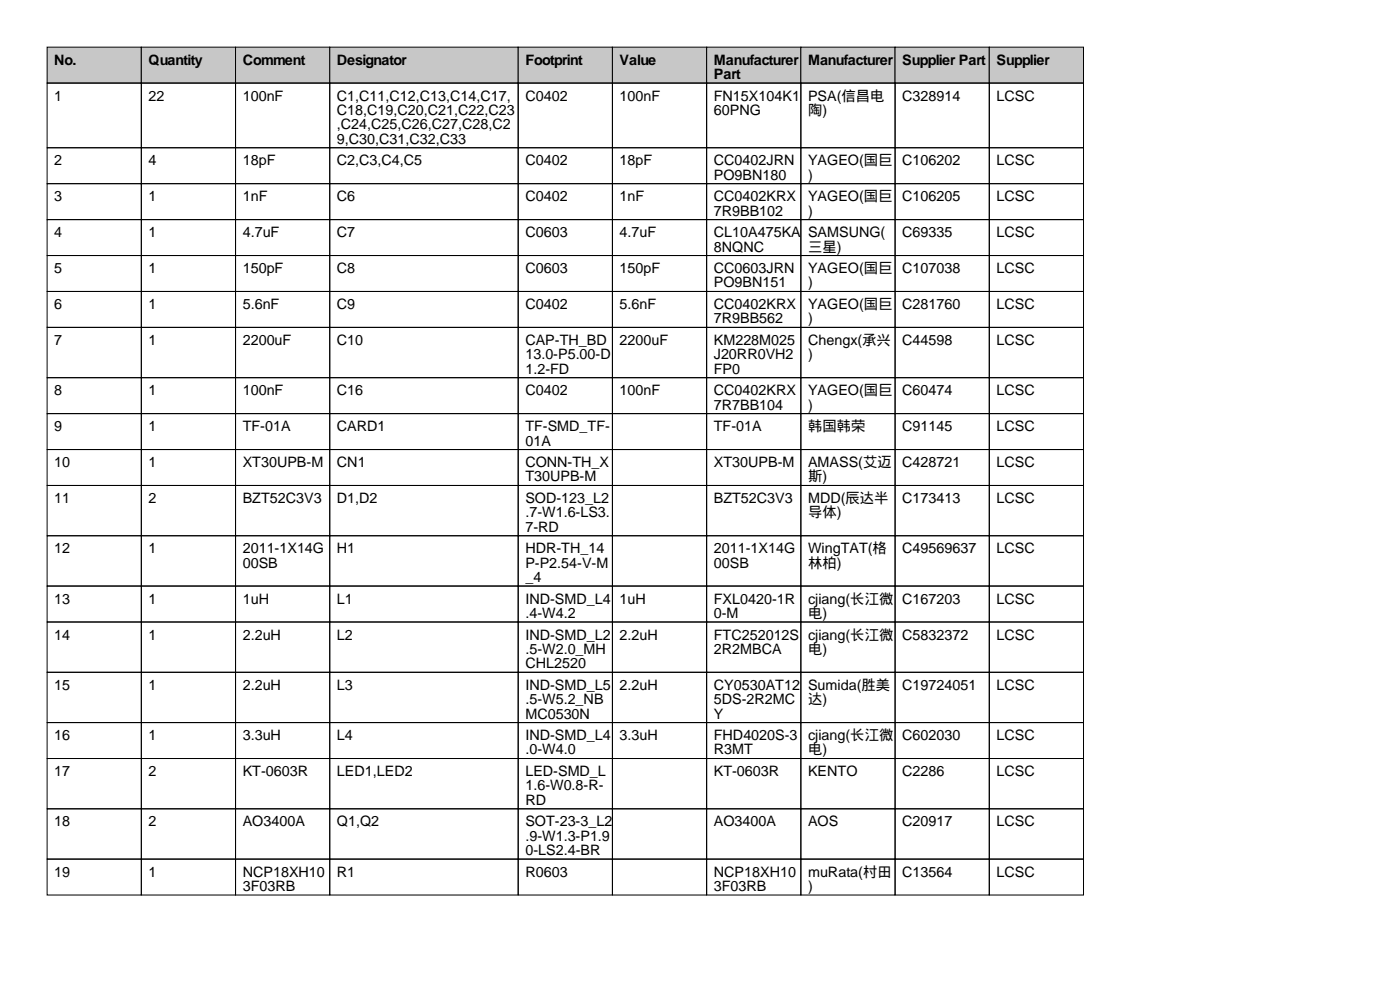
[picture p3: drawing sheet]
<svg xmlns="http://www.w3.org/2000/svg" width="297mm" height="210mm" viewBox="0 0 297 210" stroke-linecap="round" stroke-linejoin="round" font-family="sans-serif">
<defs><g id="words">
<g font-size="3">
<text x="11.5" y="13.7">No.</text>
<text x="31.5" y="13.7">Quantity</text>
<text x="51.5" y="13.7">Comment</text>
<text x="71.5" y="13.7">Designator</text>
<text x="111.5" y="13.7">Footprint</text>
<text x="131.5" y="13.7">Value</text>
<text x="151.5" y="13.7">Manufacturer</text>
<text x="151.5" y="16.8">Part</text>
<text x="171.5" y="13.7">Manufacturer</text>
<text x="191.5" y="13.7">Supplier Part</text>
<text x="211.5" y="13.7">Supplier</text>
<text x="11.5" y="21.3">1</text>
<text x="31.5" y="21.3">22</text>
<text x="51.5" y="21.3">100nF</text>
<text x="71.5" y="21.3">C1,C11,C12,C13,C14,C17,</text>
<text x="111.5" y="21.3">C0402</text>
<text x="131.5" y="21.3">100nF</text>
<text x="151.5" y="21.3">FN15X104K1</text>
<text x="171.5" y="21.3">PSA(信昌电</text>
<text x="191.5" y="21.3">C328914</text>
<text x="211.5" y="21.3">LCSC</text>
<text x="71.5" y="24.4">C18,C19,C20,C21,C22,C23</text>
<text x="71.5" y="27.4">,C24,C25,C26,C27,C28,C2</text>
<text x="151.5" y="24.4">60PNG</text>
<text x="171.5" y="24.4">陶)</text>
<text x="11.5" y="35.1">2</text>
<text x="31.5" y="35.1">4</text>
<text x="51.5" y="35.1">18pF</text>
<text x="71.5" y="30.5">9,C30,C31,C32,C33</text>
<text x="71.5" y="35.1">C2,C3,C4,C5</text>
<text x="111.5" y="35.1">C0402</text>
<text x="131.5" y="35.1">18pF</text>
<text x="151.5" y="35.1">CC0402JRN</text>
<text x="171.5" y="35.1">YAGEO(国巨</text>
<text x="191.5" y="35.1">C106202</text>
<text x="211.5" y="35.1">LCSC</text>
<text x="151.5" y="38.1">PO9BN180</text>
<text x="171.5" y="38.1">)</text>
<text x="11.5" y="42.7">3</text>
<text x="31.5" y="42.7">1</text>
<text x="51.5" y="42.7">1nF</text>
<text x="71.5" y="42.7">C6</text>
<text x="111.5" y="42.7">C0402</text>
<text x="131.5" y="42.7">1nF</text>
<text x="151.5" y="42.7">CC0402KRX</text>
<text x="151.5" y="45.7">7R9BB102</text>
<text x="171.5" y="42.7">YAGEO(国巨</text>
<text x="171.5" y="45.7">)</text>
<text x="191.5" y="42.7">C106205</text>
<text x="211.5" y="42.7">LCSC</text>
<text x="11.5" y="50.3">4</text>
<text x="31.5" y="50.3">1</text>
<text x="51.5" y="50.3">4.7uF</text>
<text x="71.5" y="50.3">C7</text>
<text x="111.5" y="50.3">C0603</text>
<text x="131.5" y="50.3">4.7uF</text>
<text x="151.5" y="50.3">CL10A475KA</text>
<text x="151.5" y="53.3">8NQNC</text>
<text x="171.5" y="50.3">SAMSUNG(</text>
<text x="171.5" y="53.3">三星)</text>
<text x="191.5" y="50.3">C69335</text>
<text x="211.5" y="50.3">LCSC</text>
<text x="11.5" y="57.9">5</text>
<text x="31.5" y="57.9">1</text>
<text x="51.5" y="57.9">150pF</text>
<text x="71.5" y="57.9">C8</text>
<text x="111.5" y="57.9">C0603</text>
<text x="131.5" y="57.9">150pF</text>
<text x="151.5" y="57.9">CC0603JRN</text>
<text x="171.5" y="57.9">YAGEO(国巨</text>
<text x="191.5" y="57.9">C107038</text>
<text x="211.5" y="57.9">LCSC</text>
<text x="11.5" y="65.5">6</text>
<text x="31.5" y="65.5">1</text>
<text x="51.5" y="65.5">5.6nF</text>
<text x="71.5" y="65.5">C9</text>
<text x="111.5" y="65.5">C0402</text>
<text x="131.5" y="65.5">5.6nF</text>
<text x="151.5" y="61">PO9BN151</text>
<text x="151.5" y="65.5">CC0402KRX</text>
<text x="171.5" y="61">)</text>
<text x="171.5" y="65.5">YAGEO(国巨</text>
<text x="191.5" y="65.5">C281760</text>
<text x="211.5" y="65.5">LCSC</text>
<text x="151.5" y="68.6">7R9BB562</text>
<text x="171.5" y="68.6">)</text>
<text x="11.5" y="73.2">7</text>
<text x="31.5" y="73.2">1</text>
<text x="51.5" y="73.2">2200uF</text>
<text x="71.5" y="73.2">C10</text>
<text x="111.5" y="73.2">CAP-TH_BD</text>
<text x="111.5" y="76.2">13.0-P5.00-D</text>
<text x="131.5" y="73.2">2200uF</text>
<text x="151.5" y="73.2">KM228M025</text>
<text x="151.5" y="76.2">J20RR0VH2</text>
<text x="171.5" y="73.2">Chengx(承兴</text>
<text x="171.5" y="76.2">)</text>
<text x="191.5" y="73.2">C44598</text>
<text x="211.5" y="73.2">LCSC</text>
<text x="11.5" y="83.8">8</text>
<text x="31.5" y="83.8">1</text>
<text x="51.5" y="83.8">100nF</text>
<text x="71.5" y="83.8">C16</text>
<text x="111.5" y="79.3">1.2-FD</text>
<text x="111.5" y="83.8">C0402</text>
<text x="131.5" y="83.8">100nF</text>
<text x="151.5" y="79.3">FP0</text>
<text x="151.5" y="83.8">CC0402KRX</text>
<text x="171.5" y="83.8">YAGEO(国巨</text>
<text x="191.5" y="83.8">C60474</text>
<text x="211.5" y="83.8">LCSC</text>
<text x="151.5" y="86.9">7R7BB104</text>
<text x="171.5" y="86.9">)</text>
<text x="11.5" y="91.4">9</text>
<text x="31.5" y="91.4">1</text>
<text x="51.5" y="91.4">TF-01A</text>
<text x="71.5" y="91.4">CARD1</text>
<text x="111.5" y="91.4">TF-SMD_TF-</text>
<text x="111.5" y="94.5">01A</text>
<text x="151.5" y="91.4">TF-01A</text>
<text x="171.5" y="91.4">韩国韩荣</text>
<text x="191.5" y="91.4">C91145</text>
<text x="211.5" y="91.4">LCSC</text>
<text x="11.5" y="99.1">10</text>
<text x="31.5" y="99.1">1</text>
<text x="51.5" y="99.1">XT30UPB-M</text>
<text x="71.5" y="99.1">CN1</text>
<text x="111.5" y="99.1">CONN-TH_X</text>
<text x="151.5" y="99.1">XT30UPB-M</text>
<text x="171.5" y="99.1">AMASS(艾迈</text>
<text x="191.5" y="99.1">C428721</text>
<text x="211.5" y="99.1">LCSC</text>
<text x="11.5" y="106.7">11</text>
<text x="31.5" y="106.7">2</text>
<text x="51.5" y="106.7">BZT52C3V3</text>
<text x="71.5" y="106.7">D1,D2</text>
<text x="111.5" y="102.1">T30UPB-M</text>
<text x="111.5" y="106.7">SOD-123_L2</text>
<text x="151.5" y="106.7">BZT52C3V3</text>
<text x="171.5" y="102.1">斯)</text>
<text x="171.5" y="106.7">MDD(辰达半</text>
<text x="191.5" y="106.7">C173413</text>
<text x="211.5" y="106.7">LCSC</text>
<text x="111.5" y="109.7">.7-W1.6-LS3.</text>
<text x="111.5" y="112.8">7-RD</text>
<text x="171.5" y="109.7">导体)</text>
<text x="11.5" y="117.4">12</text>
<text x="31.5" y="117.4">1</text>
<text x="51.5" y="117.4">2011-1X14G</text>
<text x="71.5" y="117.4">H1</text>
<text x="111.5" y="117.4">HDR-TH_14</text>
<text x="151.5" y="117.4">2011-1X14G</text>
<text x="171.5" y="117.4">WingTAT(格</text>
<text x="191.5" y="117.4">C49569637</text>
<text x="211.5" y="117.4">LCSC</text>
<text x="51.5" y="120.4">00SB</text>
<text x="111.5" y="120.4">P-P2.54-V-M</text>
<text x="111.5" y="123.4">_4</text>
<text x="151.5" y="120.4">00SB</text>
<text x="171.5" y="120.4">林柏)</text>
<text x="11.5" y="128">13</text>
<text x="31.5" y="128">1</text>
<text x="51.5" y="128">1uH</text>
<text x="71.5" y="128">L1</text>
<text x="111.5" y="128">IND-SMD_L4</text>
<text x="111.5" y="131.1">.4-W4.2</text>
<text x="131.5" y="128">1uH</text>
<text x="151.5" y="128">FXL0420-1R</text>
<text x="151.5" y="131.1">0-M</text>
<text x="171.5" y="128">cjiang(长江微</text>
<text x="171.5" y="131.1">电)</text>
<text x="191.5" y="128">C167203</text>
<text x="211.5" y="128">LCSC</text>
<text x="11.5" y="135.6">14</text>
<text x="31.5" y="135.6">1</text>
<text x="51.5" y="135.6">2.2uH</text>
<text x="71.5" y="135.6">L2</text>
<text x="111.5" y="135.6">IND-SMD_L2</text>
<text x="131.5" y="135.6">2.2uH</text>
<text x="151.5" y="135.6">FTC252012S</text>
<text x="171.5" y="135.6">cjiang(长江微</text>
<text x="191.5" y="135.6">C5832372</text>
<text x="211.5" y="135.6">LCSC</text>
<text x="111.5" y="138.7">.5-W2.0_MH</text>
<text x="111.5" y="141.7">CHL2520</text>
<text x="151.5" y="138.7">2R2MBCA</text>
<text x="171.5" y="138.7">电)</text>
<text x="11.5" y="146.3">15</text>
<text x="31.5" y="146.3">1</text>
<text x="51.5" y="146.3">2.2uH</text>
<text x="71.5" y="146.3">L3</text>
<text x="111.5" y="146.3">IND-SMD_L5</text>
<text x="111.5" y="149.4">.5-W5.2_NB</text>
<text x="131.5" y="146.3">2.2uH</text>
<text x="151.5" y="146.3">CY0530AT12</text>
<text x="151.5" y="149.4">5DS-2R2MC</text>
<text x="171.5" y="146.3">Sumida(胜美</text>
<text x="171.5" y="149.4">达)</text>
<text x="191.5" y="146.3">C19724051</text>
<text x="211.5" y="146.3">LCSC</text>
<text x="111.5" y="152.4">MC0530N</text>
<text x="151.5" y="152.4">Y</text>
<text x="11.5" y="157">16</text>
<text x="31.5" y="157">1</text>
<text x="51.5" y="157">3.3uH</text>
<text x="71.5" y="157">L4</text>
<text x="111.5" y="157">IND-SMD_L4</text>
<text x="111.5" y="160">.0-W4.0</text>
<text x="131.5" y="157">3.3uH</text>
<text x="151.5" y="157">FHD4020S-3</text>
<text x="151.5" y="160">R3MT</text>
<text x="171.5" y="157">cjiang(长江微</text>
<text x="171.5" y="160">电)</text>
<text x="191.5" y="157">C602030</text>
<text x="211.5" y="157">LCSC</text>
<text x="11.5" y="164.6">17</text>
<text x="31.5" y="164.6">2</text>
<text x="51.5" y="164.6">KT-0603R</text>
<text x="71.5" y="164.6">LED1,LED2</text>
<text x="111.5" y="164.6">LED-SMD_L</text>
<text x="111.5" y="167.6">1.6-W0.8-R-</text>
<text x="151.5" y="164.6">KT-0603R</text>
<text x="171.5" y="164.6">KENTO</text>
<text x="191.5" y="164.6">C2286</text>
<text x="211.5" y="164.6">LCSC</text>
<text x="111.5" y="170.7">RD</text>
<text x="11.5" y="175.3">18</text>
<text x="31.5" y="175.3">2</text>
<text x="51.5" y="175.3">AO3400A</text>
<text x="71.5" y="175.3">Q1,Q2</text>
<text x="111.5" y="175.3">SOT-23-3_L2</text>
<text x="111.5" y="178.3">.9-W1.3-P1.9</text>
<text x="151.5" y="175.3">AO3400A</text>
<text x="171.5" y="175.3">AOS</text>
<text x="191.5" y="175.3">C20917</text>
<text x="211.5" y="175.3">LCSC</text>
<text x="11.5" y="185.9">19</text>
<text x="31.5" y="185.9">1</text>
<text x="51.5" y="185.9">NCP18XH10</text>
<text x="71.5" y="185.9">R1</text>
<text x="111.5" y="181.4">0-LS2.4-BR</text>
<text x="111.5" y="185.9">R0603</text>
<text x="151.5" y="185.9">NCP18XH10</text>
<text x="171.5" y="185.9">muRata(村田</text>
<text x="191.5" y="185.9">C13564</text>
<text x="211.5" y="185.9">LCSC</text>
<text x="51.5" y="189">3F03RB</text>
<text x="151.5" y="189">3F03RB</text>
<text x="171.5" y="189">)</text>
</g>
</g></defs>
<g fill="#c7c7c7" stroke="#000" stroke-width=".21">
<path d="M10 10h20v7.6h-20z"/>
<path d="M30 10h20v7.6h-20z"/>
<path d="M50 10h20v7.6h-20z"/>
<path d="M70 10h40v7.6h-40z"/>
<path d="M110 10h20v7.6h-20z"/>
<path d="M130 10h20v7.6h-20z"/>
<path d="M150 10h20v7.6h-20z"/>
<path d="M170 10h20v7.6h-20z"/>
<path d="M190 10h20v7.6h-20z"/>
<path d="M210 10h20v7.6h-20z"/>
</g>
<g fill="none" stroke="#000" stroke-width=".21">
<path d="M10 17.6h20v13.7h-20zM30 17.6h20v13.7h-20zM50 17.6h20v13.7h-20zM70 17.6h40v13.7h-40zM110 17.6h20v13.7h-20zM130 17.6h20v13.7h-20zM150 17.6h20v13.7h-20zM170 17.6h20v13.7h-20zM190 17.6h20v13.7h-20zM210 17.6h20v13.7h-20zM10 31.3h20v7.7h-20zM10 39h20v7.6h-20z"/>
<path d="M30 31.3h20v7.7h-20zM30 39h20v7.6h-20zM50 31.3h20v7.7h-20zM50 39h20v7.6h-20zM70 31.3h40v7.7h-40zM70 39h40v7.6h-40zM110 31.3h20v7.7h-20zM110 39h20v7.6h-20zM130 31.3h20v7.7h-20zM130 39h20v7.6h-20zM150 31.3h20v7.7h-20zM150 39h20v7.6h-20z"/>
<path d="M170 31.3h20v7.7h-20zM170 39h20v7.6h-20zM190 31.3h20v7.7h-20zM190 39h20v7.6h-20zM210 31.3h20v7.7h-20zM210 39h20v7.6h-20zM10 46.6h20v7.6h-20zM10 54.2h20v7.6h-20zM30 46.6h20v7.6h-20zM30 54.2h20v7.6h-20zM50 46.6h20v7.6h-20zM50 54.2h20v7.6h-20z"/>
<path d="M70 46.6h40v7.6h-40zM70 54.2h40v7.6h-40zM110 46.6h20v7.6h-20zM110 54.2h20v7.6h-20zM130 46.6h20v7.6h-20zM130 54.2h20v7.6h-20zM150 46.6h20v7.6h-20zM150 54.2h20v7.6h-20zM170 46.6h20v7.6h-20zM170 54.2h20v7.6h-20zM190 46.6h20v7.6h-20zM190 54.2h20v7.6h-20z"/>
<path d="M210 46.6h20v7.6h-20zM210 54.2h20v7.6h-20zM10 61.8h20v7.6h-20zM10 69.4h20v10.7h-20zM30 61.8h20v7.6h-20zM30 69.4h20v10.7h-20zM50 61.8h20v7.6h-20zM50 69.4h20v10.7h-20zM70 61.8h40v7.6h-40zM70 69.4h40v10.7h-40zM110 61.8h20v7.6h-20zM110 69.4h20v10.7h-20z"/>
<path d="M130 61.8h20v7.6h-20zM130 69.4h20v10.7h-20zM150 61.8h20v7.6h-20zM150 69.4h20v10.7h-20zM170 61.8h20v7.6h-20zM170 69.4h20v10.7h-20zM190 61.8h20v7.6h-20zM190 69.4h20v10.7h-20zM210 61.8h20v7.6h-20zM210 69.4h20v10.7h-20zM10 80.1h20v7.6h-20zM10 87.7h20v7.6h-20z"/>
<path d="M10 95.3h20v7.7h-20zM30 80.1h20v7.6h-20zM30 87.7h20v7.6h-20zM30 95.3h20v7.7h-20zM50 80.1h20v7.6h-20zM50 87.7h20v7.6h-20zM50 95.3h20v7.7h-20zM70 80.1h40v7.6h-40zM70 87.7h40v7.6h-40zM70 95.3h40v7.7h-40zM110 80.1h20v7.6h-20zM110 87.7h20v7.6h-20z"/>
<path d="M110 95.3h20v7.7h-20zM130 80.1h20v7.6h-20zM130 87.7h20v7.6h-20zM130 95.3h20v7.7h-20zM150 80.1h20v7.6h-20zM150 87.7h20v7.6h-20zM150 95.3h20v7.7h-20zM170 80.1h20v7.6h-20zM170 87.7h20v7.6h-20zM170 95.3h20v7.7h-20zM190 80.1h20v7.6h-20zM190 87.7h20v7.6h-20z"/>
<path d="M190 95.3h20v7.7h-20zM210 80.1h20v7.6h-20zM210 87.7h20v7.6h-20zM210 95.3h20v7.7h-20zM10 103h20v10.6h-20zM10 113.6h20v10.7h-20zM30 103h20v10.6h-20zM30 113.6h20v10.7h-20zM50 103h20v10.6h-20zM50 113.6h20v10.7h-20zM70 103h40v10.6h-40zM70 113.6h40v10.7h-40z"/>
<path d="M110 103h20v10.6h-20zM110 113.6h20v10.7h-20zM130 103h20v10.6h-20zM130 113.6h20v10.7h-20zM150 103h20v10.6h-20zM150 113.6h20v10.7h-20zM170 103h20v10.6h-20zM170 113.6h20v10.7h-20zM190 103h20v10.6h-20zM190 113.6h20v10.7h-20zM210 103h20v10.6h-20zM210 113.6h20v10.7h-20z"/>
<path d="M10 124.3h20v7.6h-20zM10 131.9h20v10.7h-20zM30 124.3h20v7.6h-20zM30 131.9h20v10.7h-20zM50 124.3h20v7.6h-20zM50 131.9h20v10.7h-20zM70 124.3h40v7.6h-40zM70 131.9h40v10.7h-40zM110 124.3h20v7.6h-20zM110 131.9h20v10.7h-20zM130 124.3h20v7.6h-20zM130 131.9h20v10.7h-20z"/>
<path d="M150 124.3h20v7.6h-20zM150 131.9h20v10.7h-20zM170 124.3h20v7.6h-20zM170 131.9h20v10.7h-20zM190 124.3h20v7.6h-20zM190 131.9h20v10.7h-20zM210 124.3h20v7.6h-20zM210 131.9h20v10.7h-20zM10 142.6h20v10.7h-20zM10 153.3h20v7.6h-20zM30 142.6h20v10.7h-20zM30 153.3h20v7.6h-20z"/>
<path d="M50 142.6h20v10.7h-20zM50 153.3h20v7.6h-20zM70 142.6h40v10.7h-40zM70 153.3h40v7.6h-40zM110 142.6h20v10.7h-20zM110 153.3h20v7.6h-20zM130 142.6h20v10.7h-20zM130 153.3h20v7.6h-20zM150 142.6h20v10.7h-20zM150 153.3h20v7.6h-20zM170 142.6h20v10.7h-20zM170 153.3h20v7.6h-20z"/>
<path d="M190 142.6h20v10.7h-20zM190 153.3h20v7.6h-20zM210 142.6h20v10.7h-20zM210 153.3h20v7.6h-20zM10 160.9h20v10.6h-20zM10 171.5h20v10.7h-20zM30 160.9h20v10.6h-20zM30 171.5h20v10.7h-20zM50 160.9h20v10.6h-20zM50 171.5h20v10.7h-20zM70 160.9h40v10.6h-40zM70 171.5h40v10.7h-40z"/>
<path d="M110 160.9h20v10.6h-20zM110 171.5h20v10.7h-20zM130 160.9h20v10.6h-20zM130 171.5h20v10.7h-20zM150 160.9h20v10.6h-20zM150 171.5h20v10.7h-20zM170 160.9h20v10.6h-20zM170 171.5h20v10.7h-20zM190 160.9h20v10.6h-20zM190 171.5h20v10.7h-20zM210 160.9h20v10.6h-20zM210 171.5h20v10.7h-20z"/>
<path d="M10 182.2h20v7.6h-20zM30 182.2h20v7.6h-20zM50 182.2h20v7.6h-20zM70 182.2h40v7.6h-40zM110 182.2h20v7.6h-20zM130 182.2h20v7.6h-20zM150 182.2h20v7.6h-20zM170 182.2h20v7.6h-20zM190 182.2h20v7.6h-20zM210 182.2h20v7.6h-20z"/>
</g>
<use href="#words"/>
</svg>
